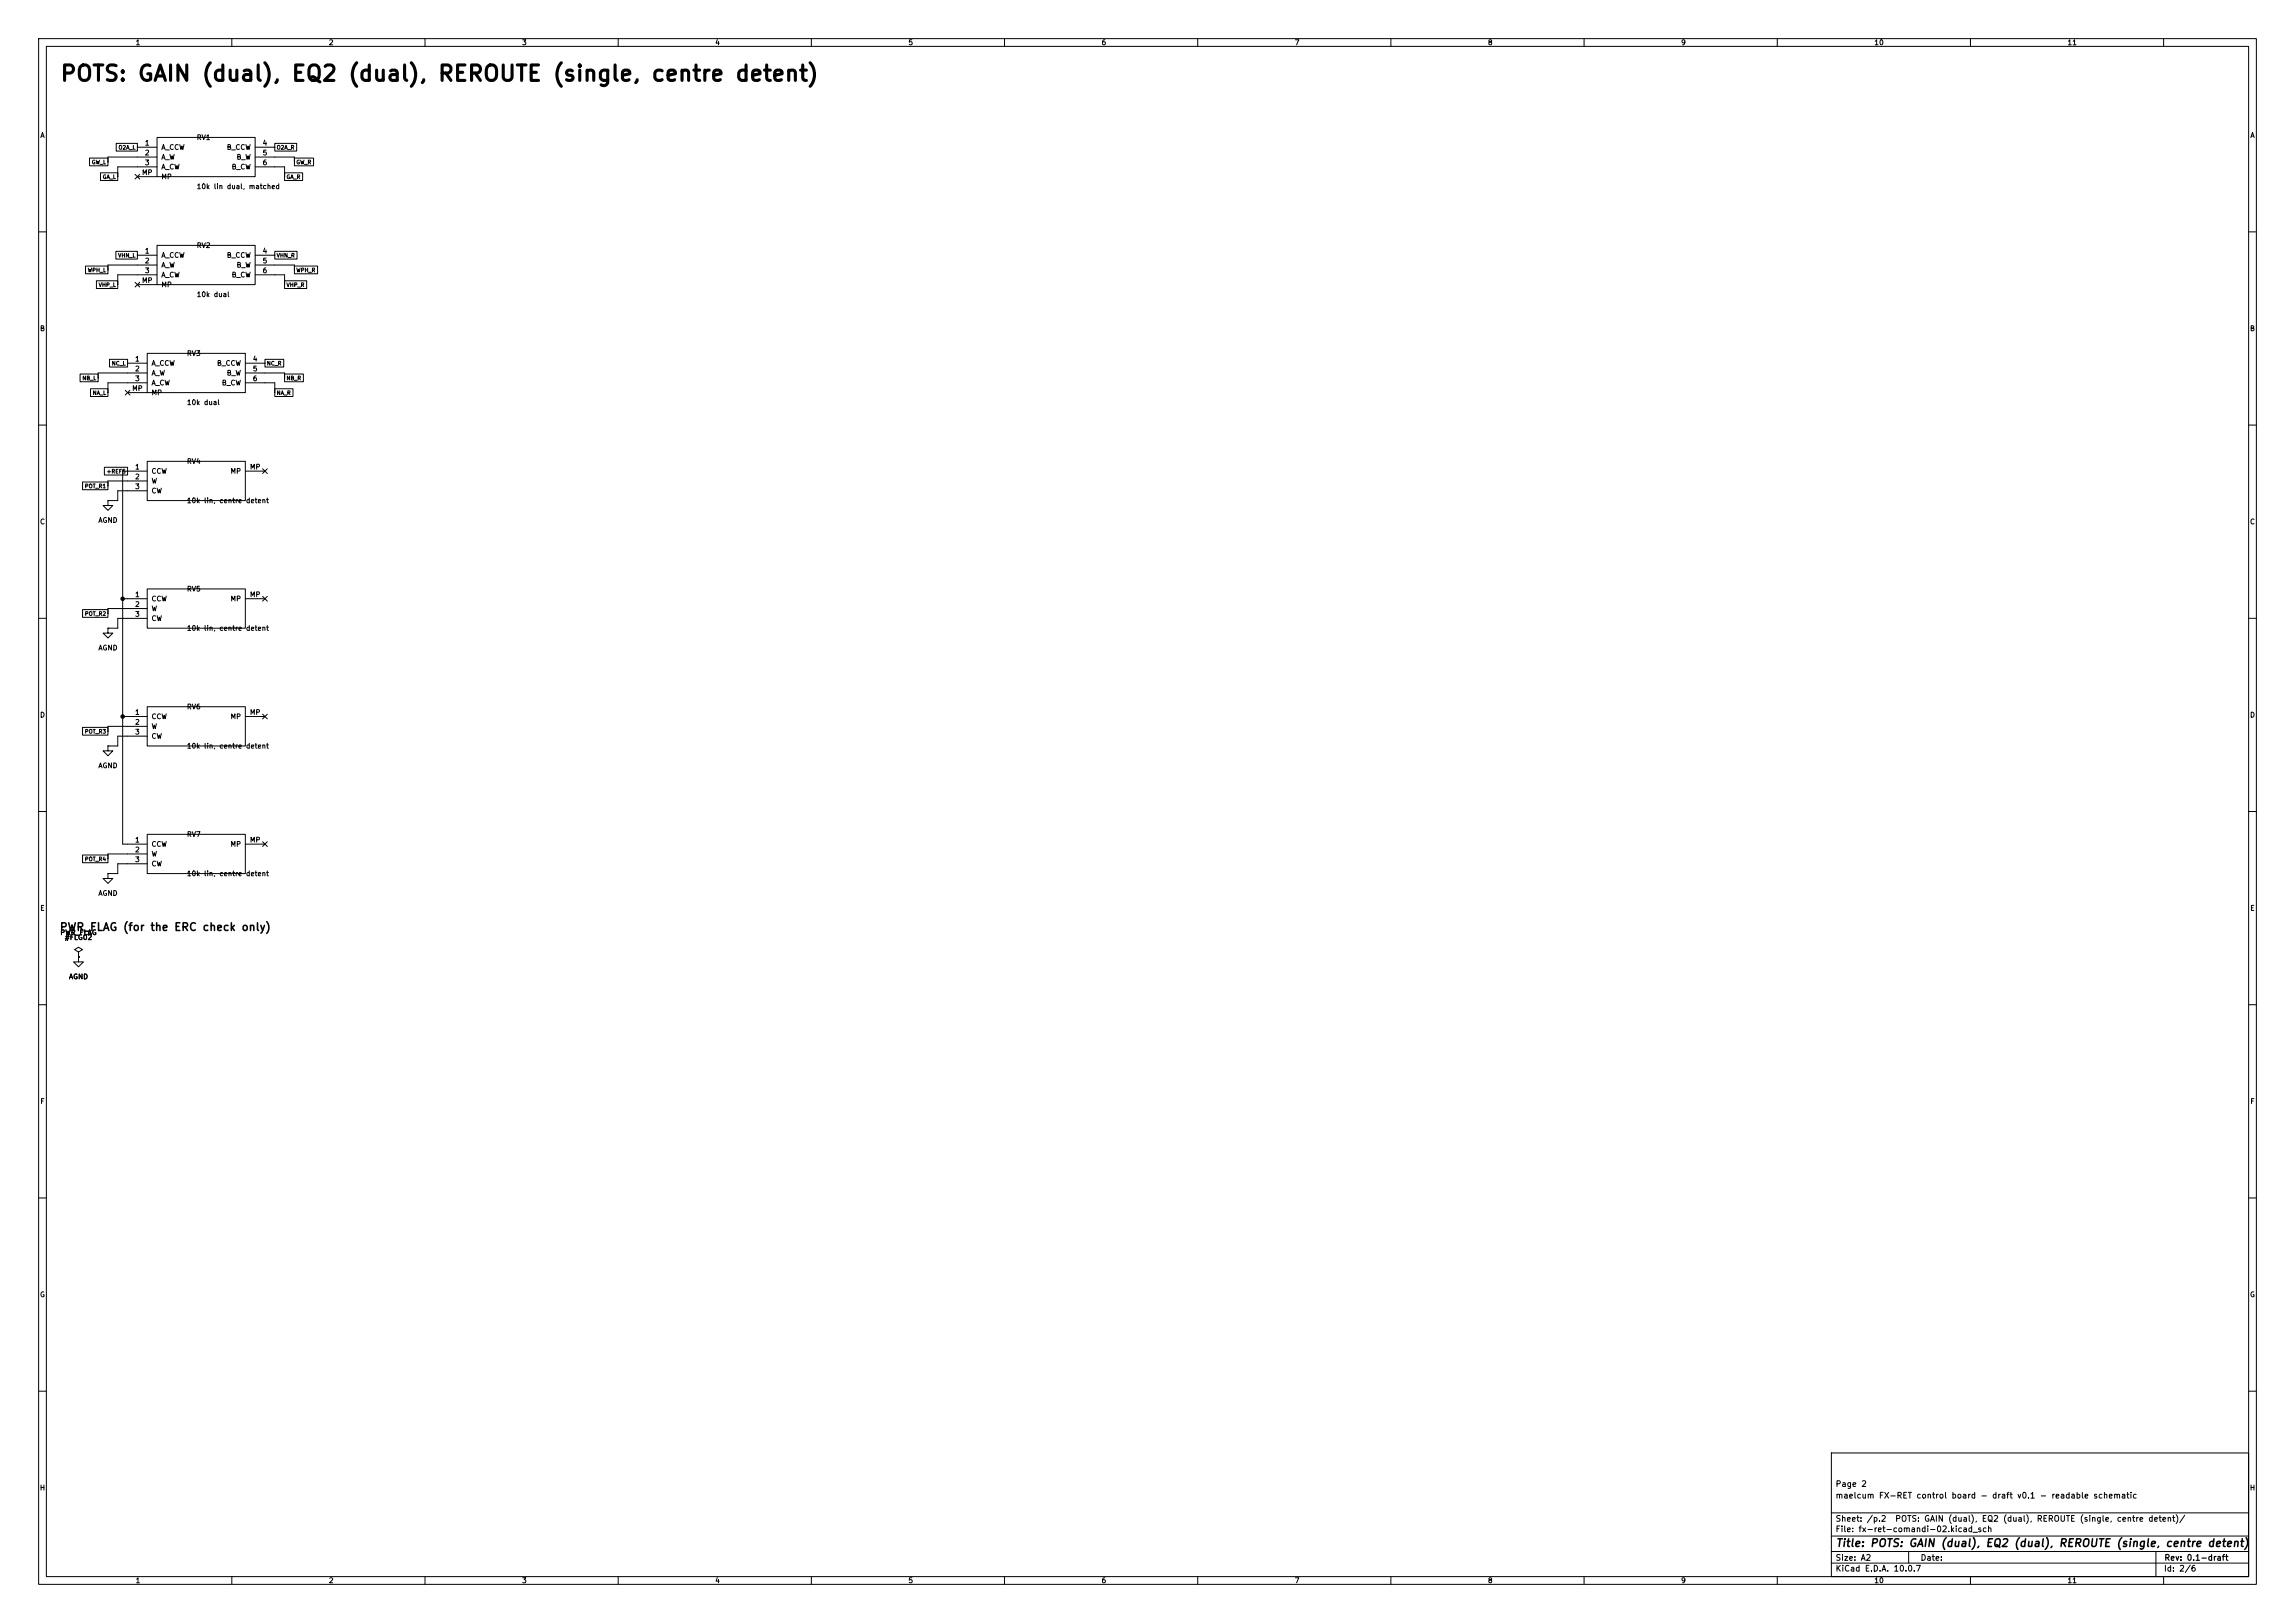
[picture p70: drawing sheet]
<svg xmlns="http://www.w3.org/2000/svg" width="594mm" height="420mm" viewBox="0 0 594 420" stroke-linecap="round" stroke-linejoin="round" font-family="sans-serif">
<defs><g id="words">
<text font-size="4" x="15.4" y="22">POTS: GAIN (dual), EQ2 (dual), REROUTE (single, centre detent)</text>
<g font-size="2">
<text x="15.3" y="241.4">PWR_FLAG (for the ERC check only)</text>
<text x="475" y="400.8">Title: POTS: GAIN (dual), EQ2 (dual), REROUTE (single, centre detent)</text>
</g>
<g font-size="1.5">
<text x="475" y="388.1">maelcum FX-RET control board - draft v0.1 - readable schematic</text>
<text x="475" y="385.1">Page 2</text>
<text x="475" y="394.1">Sheet: /p.2</text>
<text x="490.4" y="394.1">POTS: GAIN (dual), EQ2 (dual), REROUTE (single, centre detent)/</text>
<text x="475" y="396.8">File: fx-ret-comandi-02.kicad_sch</text>
<text x="475" y="407">KiCad E.D.A. 10.0.7</text>
<text x="475" y="404.2">Size: A2</text>
<text x="497" y="404.2">Date:</text>
<text x="560" y="407">Id: 2/6</text>
<text x="560.1" y="404.2">Rev: 0.1-draft</text>
</g>
<g font-size="1.3">
<text x="35" y="12">1</text>
<text x="85" y="12">2</text>
<text x="135" y="12">3</text>
<text x="185" y="12">4</text>
<text x="235" y="12">5</text>
<text x="285" y="12">6</text>
<text x="335" y="12">7</text>
<text x="385" y="12">8</text>
<text x="435" y="12">9</text>
<text x="485" y="12">10</text>
<text x="535" y="12">11</text>
<text x="10.3" y="36">A</text>
<text x="582.3" y="36">A</text>
<text x="37.4" y="38">1</text>
<text x="37.4" y="40.5">2</text>
<text x="41.6" y="39.1">A_CCW</text>
<text x="41.6" y="41.6">A_W</text>
<text x="50.8" y="36.5">RV1</text>
<text x="58.6" y="39.1">B_CCW</text>
<text x="61.1" y="41.6">B_W</text>
<text x="67.8" y="38">4</text>
<text x="67.8" y="40.5">5</text>
<text x="36.6" y="45.6">MP</text>
<text x="37.4" y="43">3</text>
<text x="41.6" y="44.1">A_CW</text>
<text x="41.6" y="46.7">MP</text>
<text x="59.8" y="44.1">B_CW</text>
<text x="67.8" y="43">6</text>
<text x="50.8" y="49.2">10k lin dual, matched</text>
<text x="37.4" y="65.9">1</text>
<text x="50.8" y="64.5">RV2</text>
<text x="67.8" y="65.9">4</text>
<text x="37.4" y="68.4">2</text>
<text x="37.4" y="71">3</text>
<text x="41.6" y="67">A_CCW</text>
<text x="41.6" y="69.5">A_W</text>
<text x="58.6" y="67">B_CCW</text>
<text x="61.1" y="69.5">B_W</text>
<text x="67.8" y="68.4">5</text>
<text x="67.8" y="71">6</text>
<text x="36.6" y="73.5">MP</text>
<text x="41.6" y="72.1">A_CW</text>
<text x="41.6" y="74.6">MP</text>
<text x="50.8" y="77.2">10k dual</text>
<text x="59.8" y="72.1">B_CW</text>
<text x="10.2" y="86">B</text>
<text x="582.2" y="86">B</text>
<text x="34.8" y="93.8">1</text>
<text x="39.1" y="94.9">A_CCW</text>
<text x="48.2" y="92.4">RV3</text>
<text x="56" y="94.9">B_CCW</text>
<text x="65.3" y="93.8">4</text>
<text x="34.1" y="101.5">MP</text>
<text x="34.8" y="96.4">2</text>
<text x="34.8" y="98.9">3</text>
<text x="39.1" y="97.5">A_W</text>
<text x="39.1" y="100">A_CW</text>
<text x="57.3" y="100">B_CW</text>
<text x="58.6" y="97.5">B_W</text>
<text x="65.3" y="96.4">5</text>
<text x="65.3" y="98.9">6</text>
<text x="39.1" y="102.6">MP</text>
<text x="48.2" y="105.1">10k dual</text>
<text x="34.8" y="121.8">1</text>
<text x="34.8" y="124.3">2</text>
<text x="39.1" y="122.9">CCW</text>
<text x="39.1" y="125.4">W</text>
<text x="48.2" y="120.3">RV4</text>
<text x="59.5" y="122.9">MP</text>
<text x="64.6" y="121.8">MP</text>
<text x="34.8" y="126.9">3</text>
<text x="39.1" y="128">CW</text>
<text x="48.2" y="130.5">10k lin, centre detent</text>
<text x="10.2" y="136">C</text>
<text x="25.3" y="135.6">AGND</text>
<text x="582.2" y="136">C</text>
<text x="34.8" y="154.8">1</text>
<text x="39.1" y="155.9">CCW</text>
<text x="48.2" y="153.4">RV5</text>
<text x="59.5" y="155.9">MP</text>
<text x="64.6" y="154.8">MP</text>
<text x="34.8" y="157.3">2</text>
<text x="34.8" y="159.9">3</text>
<text x="39.1" y="158.4">W</text>
<text x="39.1" y="161">CW</text>
<text x="48.2" y="163.5">10k lin, centre detent</text>
<text x="25.3" y="168.6">AGND</text>
<text x="10.2" y="186">D</text>
<text x="34.8" y="185.3">1</text>
<text x="48.2" y="183.8">RV6</text>
<text x="64.6" y="185.3">MP</text>
<text x="582.2" y="186">D</text>
<text x="34.8" y="187.8">2</text>
<text x="34.8" y="190.4">3</text>
<text x="39.1" y="186.4">CCW</text>
<text x="39.1" y="188.9">W</text>
<text x="39.1" y="191.5">CW</text>
<text x="59.5" y="186.4">MP</text>
<text x="48.2" y="194">10k lin, centre detent</text>
<text x="25.3" y="199.1">AGND</text>
<text x="34.8" y="218.3">1</text>
<text x="34.8" y="220.8">2</text>
<text x="39.1" y="219.4">CCW</text>
<text x="39.1" y="221.9">W</text>
<text x="48.2" y="216.9">RV7</text>
<text x="59.5" y="219.4">MP</text>
<text x="64.6" y="218.3">MP</text>
<text x="34.8" y="223.4">3</text>
<text x="39.1" y="224.5">CW</text>
<text x="48.2" y="227">10k lin, centre detent</text>
<text x="25.3" y="232.1">AGND</text>
<text x="10.3" y="236">E</text>
<text x="582.3" y="236">E</text>
<text x="15.5" y="242.3">PWR_FLAG</text>
<text x="16.7" y="243.5">#FLG02</text>
<text x="17.7" y="253.7">AGND</text>
<text x="10.3" y="286">F</text>
<text x="582.3" y="286">F</text>
<text x="10.2" y="336">G</text>
<text x="582.2" y="336">G</text>
<text x="10.2" y="386">H</text>
<text x="582.2" y="386">H</text>
<text x="35" y="410">1</text>
<text x="85" y="410">2</text>
<text x="135" y="410">3</text>
<text x="185" y="410">4</text>
<text x="235" y="410">5</text>
<text x="285" y="410">6</text>
<text x="335" y="410">7</text>
<text x="385" y="410">8</text>
<text x="435" y="410">9</text>
<text x="485" y="410">10</text>
<text x="535" y="410">11</text>
</g>
<g font-size="1">
<text x="30.6" y="38.9">O2A_L</text>
<text x="71.5" y="38.9">O2A_R</text>
<text x="23.7" y="42.7">GW_L</text>
<text x="26.5" y="46.5">GA_L</text>
<text x="74" y="46.5">GA_R</text>
<text x="76.6" y="42.7">GW_R</text>
<text x="22.6" y="70.7">WPH_L</text>
<text x="30.5" y="66.9">VHN_L</text>
<text x="71.5" y="66.9">VHN_R</text>
<text x="76.6" y="70.7">WPH_R</text>
<text x="25.4" y="74.5">VHP_L</text>
<text x="74" y="74.5">VHP_R</text>
<text x="28.8" y="94.8">NC_L</text>
<text x="69" y="94.8">NC_R</text>
<text x="21.2" y="98.6">NB_L</text>
<text x="74" y="98.6">NB_R</text>
<text x="23.9" y="102.4">NA_L</text>
<text x="71.5" y="102.4">NA_R</text>
<text x="27.5" y="122.7">+REF5</text>
<text x="21.8" y="126.6">POT_R1</text>
<text x="21.8" y="159.6">POT_R2</text>
<text x="21.8" y="190.1">POT_R3</text>
<text x="21.8" y="223.1">POT_R4</text>
</g>
</g></defs>
<g fill="none" stroke="#000" stroke-width=".26">
<path d="M10 10h574v400h-574zM12 12h570v396h-570zM60 10v2M110 10v2M160 10v2M210 10v2M260 10v2M310 10v2M360 10v2M410 10v2M460 10v2M510 10v2"/>
<path d="M560 10v2M30.1 37.1h5.5v2h-5.5zM35.6 38.1h5M40.6 35.6h25.4v10.1h-25.4zM66 38.1h5.1M71.1 37.1h5.7v2h-5.7zM23.2 40.9h4.7v2h-4.7zM26 44.7h4.5v2h-4.5zM35 45.1l1.2 1.2M35.6 45.7h5M36.2 45.1l-1.2 1.2M40.6 40.6h-12.7v1.3"/>
<path d="M40.6 43.2h-10.1v2.5M66 40.6h10.2v1.3M66 43.2h7.7v2.5M73.7 44.7h4.6v2h-4.6zM76.2 40.9h5v2h-5zM10 60h2M22.1 68.8h5.8v2.1h-5.8zM25 72.7h5.5v2h-5.5zM30 65h5.6v2h-5.6zM35 73.1l1.2 1.2M35.6 66h5M35.6 73.7h5"/>
<path d="M36.2 73.1l-1.2 1.2M40.6 63.5h25.4v10.2h-25.4zM40.6 68.6h-12.7v1.3M40.6 71.1h-10.1v2.6M66 66h5.1M66 68.6h10.2v1.3M66 71.1h7.7v2.6M71.1 65h5.8v2h-5.8zM73.7 72.7h5.7v2h-5.7zM76.2 68.8h6v2.1h-6zM582 60h2M20.7 96.8h4.7v2h-4.7z"/>
<path d="M28.4 93h4.6v2h-4.6zM33 94h5.1M38.1 91.4h25.4v10.2h-25.4zM38.1 96.5h-12.7v1.3M38.1 99.1h-10.2v2.5M63.5 94h5.1M63.5 96.5h10.2v1.3M63.5 99.1h7.6v2.5M68.6 93h4.8v2h-4.8zM73.7 96.8h4.8v2h-4.8zM10 110h2M23.4 100.6h4.5v2h-4.5z"/>
<path d="M32.4 101l1.2 1.2M33 101.6h5.1M33.6 101l-1.2 1.2M38.1 119.4h25.4v10.1h-25.4zM71.1 100.6h4.7v2h-4.7zM582 110h2M21.4 124.7h6.5v2h-6.5zM27 120.9h6v2h-6zM27.9 129.5v1.3h1.3l-1.3 1.3-1.2-1.3h1.2M27.9 129.5h.1M38.1 121.9h-6.4v96.5h6.4M38.1 124.5h-10.2v1.2"/>
<path d="M38.1 127h-7.6v2.5h-2.6M63.5 121.9h5.1M68 121.3l1.2 1.2M69.2 121.3l-1.2 1.2M21.4 157.7h6.5v2.1h-6.5zM31.7 154.9h6.4M38.1 152.4h25.4v10.2h-25.4zM38.1 157.5h-10.2v1.3M63.5 154.9h5.1M68 154.3l1.2 1.2M69.2 154.3l-1.2 1.2M10 160h2"/>
<path d="M27.9 162.6v1.2h1.3l-1.3 1.3-1.2-1.3h1.2M27.9 162.6h.1M38.1 160h-7.6v2.6h-2.6M582 160h2M21.4 188.2h6.5v2h-6.5zM27.9 193v1.3h1.3l-1.3 1.3-1.2-1.3h1.2M27.9 193h.1M31.7 185.4h6.4M38.1 182.9h25.4v10.1h-25.4zM38.1 188h-10.2v1.2M38.1 190.5h-7.6v2.5h-2.6M63.5 185.4h5.1"/>
<path d="M68 184.8l1.2 1.2M69.2 184.8l-1.2 1.2M10 210h2M38.1 215.9h25.4v10.2h-25.4zM63.5 218.4h5.1M68 217.8l1.2 1.2M69.2 217.8l-1.2 1.2M582 210h2M21.4 221.2h6.5v2.1h-6.5zM27.9 226.1v1.2h1.3l-1.3 1.3-1.2-1.3h1.2M27.9 226.1h.1M38.1 221h-10.2v1.3"/>
<path d="M38.1 223.5h-7.6v2.6h-2.6M20.3 246.4l1-.7-1-.6-1 .6 1 .7v1.3M20.3 247.7h.1M20.3 247.7v1.2h1.3l-1.3 1.3-1.3-1.3h1.3M10 260h2M582 260h2M10 310h2M582 310h2M10 360h2M474 376h108v32h-108zM582 360h2M474 397.5h108"/>
<path d="M474 391.5h108M60 408v2M110 408v2M160 408v2M210 408v2M260 408v2M310 408v2M360 408v2M410 408v2M460 408v2M474 404.5h108M474 401.5h108"/>
<path d="M494 401.5v3M510 408v2M558 401.5v6.5M560 408v2"/>
</g>
<g fill="#000" stroke="#000" stroke-width=".26">
<circle cx="31.7" cy="154.9" r=".46"/>
<circle cx="31.7" cy="185.4" r=".46"/>
</g>
<use href="#words"/>
</svg>
